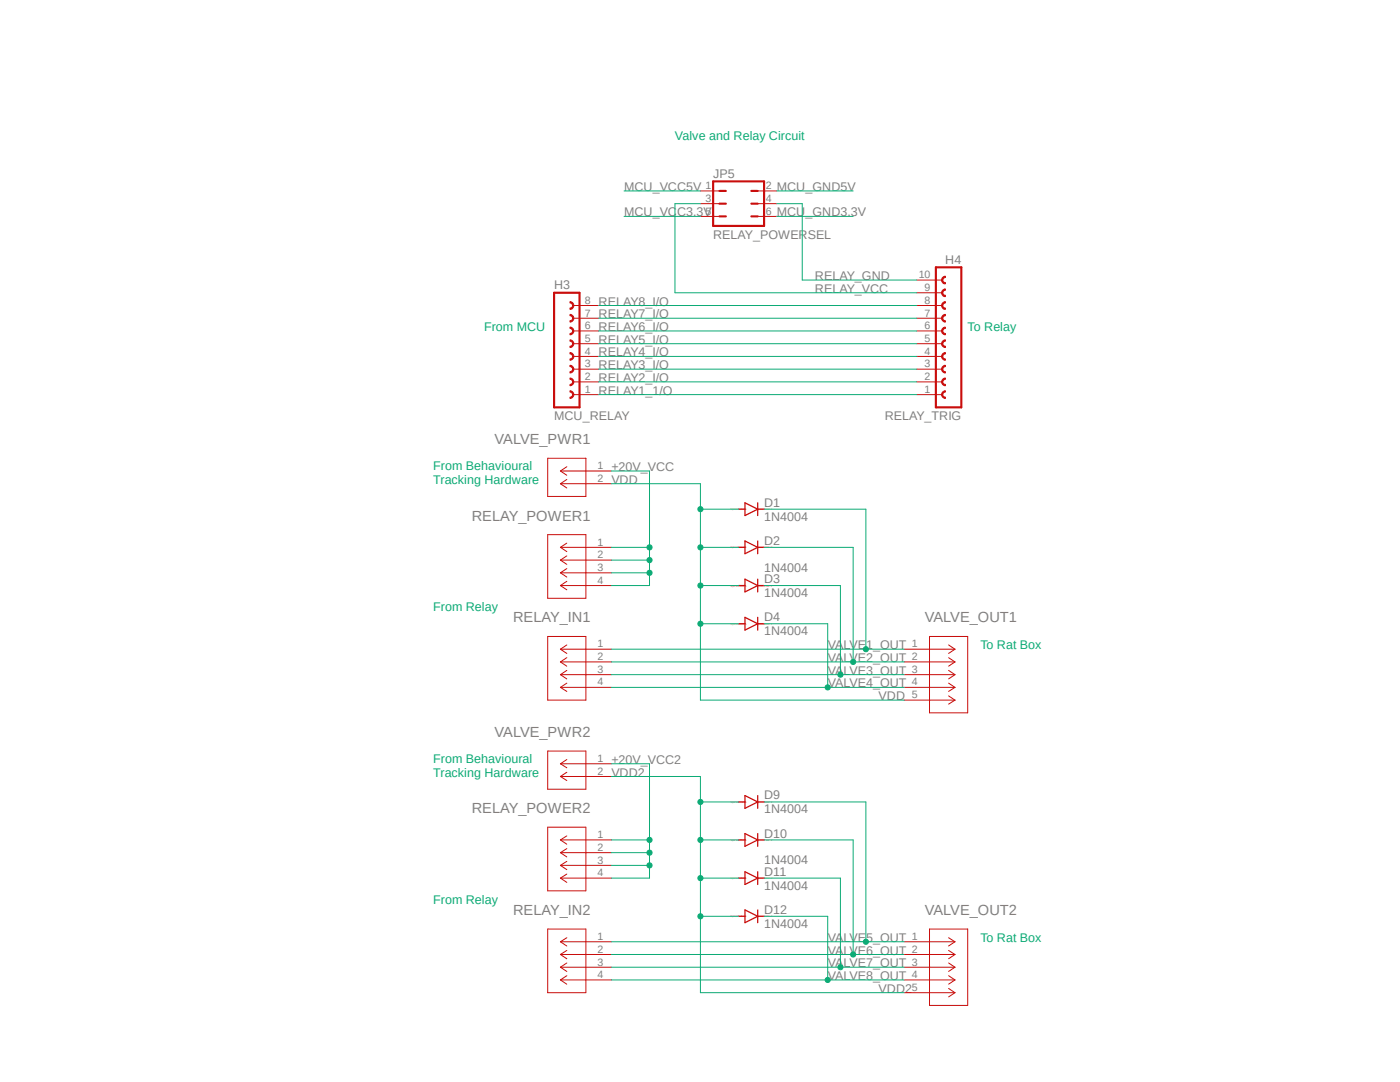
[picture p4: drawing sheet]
<svg xmlns="http://www.w3.org/2000/svg" width="279mm" height="216mm" viewBox="0 0 279 216" stroke-linecap="round" stroke-linejoin="round" font-family="sans-serif">
<defs><g id="words">
<g font-size="2.9" fill="#808080">
<text x="98.7" y="88.7">VALVE_PWR1</text>
<text x="94.1" y="103.9">RELAY_POWER1</text>
<text x="102.4" y="124.2">RELAY_IN1</text>
<text x="184.6" y="124.2">VALVE_OUT1</text>
<text x="98.7" y="147.1">VALVE_PWR2</text>
<text x="94.1" y="162.3">RELAY_POWER2</text>
<text x="102.4" y="182.6">RELAY_IN2</text>
<text x="184.6" y="182.6">VALVE_OUT2</text>
</g>
<g font-size="2.5" fill="#0dab76">
<text x="134.7" y="28">Valve and Relay Circuit</text>
<text x="96.6" y="66">From MCU</text>
<text x="193.1" y="66">To Relay</text>
<text x="86.4" y="93.9">From Behavioural</text>
<text x="86.4" y="96.5">Tracking Hardware</text>
<text x="86.4" y="121.9">From Relay</text>
<text x="195.7" y="129.5">To Rat Box</text>
<text x="86.4" y="152.3">From Behavioural</text>
<text x="86.4" y="154.9">Tracking Hardware</text>
<text x="86.4" y="180.3">From Relay</text>
<text x="195.7" y="187.9">To Rat Box</text>
</g>
<g font-size="2.5" fill="#808080">
<text x="142.3" y="35.6">JP5</text>
<text x="124.5" y="38.1">MCU_VCC5V</text>
<text x="155" y="38.1">MCU_GND5V</text>
<text x="124.5" y="43.2">MCU_VCC3.3V</text>
<text x="142.3" y="47.6">RELAY_POWERSEL</text>
<text x="155" y="43.2">MCU_GND3.3V</text>
<text x="188.6" y="52.6">H4</text>
<text x="110.6" y="57.7">H3</text>
<text x="162.6" y="58.4">RELAY_VCC</text>
<text x="162.6" y="55.9">RELAY_GND</text>
<text x="119.5" y="63.5">RELAY7_I/O</text>
<text x="119.5" y="61">RELAY8_I/O</text>
<text x="119.5" y="71.1">RELAY4_I/O</text>
<text x="119.5" y="68.6">RELAY5_I/O</text>
<text x="119.5" y="66">RELAY6_I/O</text>
<text x="119.5" y="76.2">RELAY2_I/O</text>
<text x="119.5" y="73.7">RELAY3_I/O</text>
<text x="110.6" y="83.8">MCU_RELAY</text>
<text x="119.5" y="78.7">RELAY1_1/O</text>
<text x="176.6" y="83.8">RELAY_TRIG</text>
<text x="122" y="94">+20V_VCC</text>
<text x="122" y="96.5">VDD</text>
<text x="152.5" y="101.1">D1</text>
<text x="152.5" y="103.9">1N4004</text>
<text x="152.5" y="108.8">D2</text>
<text x="152.5" y="114.1">1N4004</text>
<text x="152.5" y="119.1">1N4004</text>
<text x="152.5" y="116.3">D3</text>
<text x="152.5" y="124">D4</text>
<text x="152.5" y="126.7">1N4004</text>
<text x="165.2" y="129.5">VALVE1_OUT</text>
<text x="165.2" y="132.1">VALVE2_OUT</text>
<text x="165.2" y="134.6">VALVE3_OUT</text>
<text x="165.2" y="137.2">VALVE4_OUT</text>
<text x="175.3" y="139.7">VDD</text>
<text x="122" y="154.9">VDD2</text>
<text x="122" y="152.4">+20V_VCC2</text>
<text x="152.5" y="159.5">D9</text>
<text x="152.5" y="162.3">1N4004</text>
<text x="152.5" y="167.1">D10</text>
<text x="152.5" y="172.5">1N4004</text>
<text x="152.5" y="177.5">1N4004</text>
<text x="152.5" y="174.8">D11</text>
<text x="152.5" y="185.2">1N4004</text>
<text x="152.5" y="182.4">D12</text>
<text x="165.2" y="187.9">VALVE5_OUT</text>
<text x="165.2" y="190.5">VALVE6_OUT</text>
<text x="165.2" y="193">VALVE7_OUT</text>
<text x="165.2" y="195.5">VALVE8_OUT</text>
<text x="175.3" y="198.1">VDD2</text>
</g>
<g font-size="2.1" fill="#808080">
<text x="140.8" y="37.8">1</text>
<text x="140.8" y="40.3">3</text>
<text x="152.8" y="37.8">2</text>
<text x="152.8" y="40.3">4</text>
<text x="140.8" y="42.8">5</text>
<text x="152.8" y="42.8">6</text>
<text x="183.3" y="55.5">10</text>
<text x="184.5" y="58.1">9</text>
<text x="116.7" y="65.7">6</text>
<text x="116.7" y="63.2">7</text>
<text x="116.7" y="60.6">8</text>
<text x="184.5" y="65.7">6</text>
<text x="184.5" y="63.2">7</text>
<text x="184.5" y="60.6">8</text>
<text x="116.7" y="70.8">4</text>
<text x="116.7" y="68.2">5</text>
<text x="184.5" y="70.8">4</text>
<text x="184.5" y="68.2">5</text>
<text x="116.7" y="75.9">2</text>
<text x="116.7" y="73.3">3</text>
<text x="184.5" y="75.9">2</text>
<text x="184.5" y="73.3">3</text>
<text x="116.7" y="78.4">1</text>
<text x="184.5" y="78.4">1</text>
<text x="119.3" y="93.6">1</text>
<text x="119.3" y="96.2">2</text>
<text x="119.3" y="108.9">1</text>
<text x="119.3" y="111.4">2</text>
<text x="119.3" y="114">3</text>
<text x="119.3" y="116.5">4</text>
<text x="119.3" y="129.2">1</text>
<text x="119.3" y="131.7">2</text>
<text x="182" y="129.2">1</text>
<text x="182" y="131.7">2</text>
<text x="119.3" y="134.2">3</text>
<text x="119.3" y="136.8">4</text>
<text x="182" y="134.2">3</text>
<text x="182" y="136.8">4</text>
<text x="182" y="139.3">5</text>
<text x="119.3" y="152">1</text>
<text x="119.3" y="154.6">2</text>
<text x="119.3" y="167.3">1</text>
<text x="119.3" y="169.8">2</text>
<text x="119.3" y="172.3">3</text>
<text x="119.3" y="174.9">4</text>
<text x="119.3" y="187.6">1</text>
<text x="119.3" y="190.1">2</text>
<text x="182" y="187.6">1</text>
<text x="182" y="190.1">2</text>
<text x="119.3" y="192.7">3</text>
<text x="119.3" y="195.2">4</text>
<text x="182" y="192.7">3</text>
<text x="182" y="195.2">4</text>
<text x="182" y="197.7">5</text>
</g>
<g font-size=".6" fill="#ffba08">
<text x="145.8" y="101.8">SpiceOrder 1</text>
<text x="150.9" y="101.8">SpiceOrder 2</text>
<text x="145.8" y="109.4">SpiceOrder 1</text>
<text x="150.9" y="109.4">SpiceOrder 2</text>
<text x="145.8" y="117.1">SpiceOrder 1</text>
<text x="150.9" y="117.1">SpiceOrder 2</text>
<text x="145.8" y="124.7">SpiceOrder 1</text>
<text x="150.9" y="124.7">SpiceOrder 2</text>
<text x="145.8" y="160.2">SpiceOrder 1</text>
<text x="150.9" y="160.2">SpiceOrder 2</text>
<text x="145.8" y="167.9">SpiceOrder 1</text>
<text x="150.9" y="167.9">SpiceOrder 2</text>
<text x="145.8" y="175.4">SpiceOrder 1</text>
<text x="150.9" y="175.4">SpiceOrder 2</text>
<text x="145.8" y="183.1">SpiceOrder 1</text>
<text x="150.9" y="183.1">SpiceOrder 2</text>
</g>
</g></defs>
<path d="M208.7 25.4l-208.8 162.6M-.1 187.9l36.1 28" fill="none" stroke="#fff" stroke-width=".2"/>
<g fill="none" stroke="#c90d0c" stroke-width=".2">
<path d="M109.3 91.4h7.6v7.7h-7.6zM111.8 94h10.2M111.8 96.5h10.2M111.8 94l1.3 .8M111.8 96.5l1.3 .9M113.1 93.1l-1.3 .9M113.1 95.7l-1.3 .8M109.3 106.7h7.6v12.7h-7.6zM111.8 109.2h10.2M111.8 111.8h10.2M111.8 114.3h10.2M111.8 116.8h10.2"/>
<path d="M111.8 109.2l1.3 .9M111.8 111.8l1.3 .8M111.8 114.3l1.3 .8M111.8 116.8l1.3 .9M113.1 108.4l-1.3 .8M113.1 110.9l-1.3 .9M113.1 113.5l-1.3 .8M113.1 116l-1.3 .8M109.3 127h7.6v12.7h-7.6zM111.8 129.5h10.2M111.8 132.1h10.2M111.8 134.6h10.2"/>
<path d="M111.8 137.2h10.2M111.8 129.5l1.3 .9M111.8 132.1l1.3 .8M111.8 134.6l1.3 .9M111.8 137.2l1.3 .8M113.1 128.7l-1.3 .8M113.1 131.2l-1.3 .9M113.1 133.8l-1.3 .8M113.1 136.3l-1.3 .9M180.4 129.5h10.2M180.4 132.1h10.2M180.4 134.6h10.2"/>
<path d="M180.4 137.2h10.2M180.4 139.7h10.2M185.5 127h7.6v15.2h-7.6zM189.3 128.7l1.3 .8M189.3 131.2l1.3 .9M189.3 133.8l1.3 .8M189.3 136.3l1.3 .9M189.3 138.9l1.3 .8M190.6 129.5l-1.3 .9M190.6 132.1l-1.3 .8M190.6 134.6l-1.3 .9M190.6 137.2l-1.3 .8"/>
<path d="M190.6 139.7l-1.3 .8"/>
</g>
<g fill="none" stroke="#c90d0c" stroke-width=".25">
<path d="M147.4 101.6h1.3M147.4 109.2h1.3M147.4 116.8h1.3M148.7 100.3l2.5 1.3-2.5 1.3zM148.7 107.9l2.5 1.3-2.5 1.3zM148.7 115.6l2.5 1.2-2.5 1.3zM151.2 100.3v2.6M151.2 107.9v2.6M151.2 115.6v2.5M151.2 101.6h1.3M151.2 109.2h1.3M151.2 116.8h1.3"/>
<path d="M147.4 124.5h1.3M148.7 123.2l2.5 1.3-2.5 1.2zM151.2 123.2v2.5M151.2 124.5h1.3"/>
</g>
<path d="M110.6 81.3h5.1" fill="none" stroke="#c90d0c" stroke-width=".42"/>
<path d="M113.7 72.9a.76 .76 0 0 1 .8 .8 .76 .76 0 0 1-.8 .7v-.2a.51 .51 0 0 0 .6-.5 .51 .51 0 0 0-.6-.5z" fill-rule="evenodd" fill="#c90d0c"/>
<path d="M113.7 72.9a.76 .76 0 0 1 .8 .8 .76 .76 0 0 1-.8 .7v-.2a.51 .51 0 0 0 .6-.5 .51 .51 0 0 0-.6-.5z" fill="none" stroke="#c90d0c" stroke-width=".2"/>
<path d="M113.7 75.4a.76 .76 0 0 1 .8 .8 .76 .76 0 0 1-.8 .8v-.3a.51 .51 0 0 0 .6-.5 .51 .51 0 0 0-.6-.5z" fill-rule="evenodd" fill="#c90d0c"/>
<path d="M113.7 75.4a.76 .76 0 0 1 .8 .8 .76 .76 0 0 1-.8 .8v-.3a.51 .51 0 0 0 .6-.5 .51 .51 0 0 0-.6-.5z" fill="none" stroke="#c90d0c" stroke-width=".2"/>
<path d="M113.7 78a.76 .76 0 0 1 .8 .7 .76 .76 0 0 1-.8 .8v-.3a.51 .51 0 0 0 .6-.5 .51 .51 0 0 0-.6-.5z" fill-rule="evenodd" fill="#c90d0c"/>
<path d="M113.7 78a.76 .76 0 0 1 .8 .7 .76 .76 0 0 1-.8 .8v-.3a.51 .51 0 0 0 .6-.5 .51 .51 0 0 0-.6-.5z" fill="none" stroke="#c90d0c" stroke-width=".2"/>
<path d="M113.7 67.8a.76 .76 0 0 1 .8 .8 .76 .76 0 0 1-.8 .7v-.2a.51 .51 0 0 0 .6-.5 .51 .51 0 0 0-.6-.5z" fill-rule="evenodd" fill="#c90d0c"/>
<path d="M113.7 67.8a.76 .76 0 0 1 .8 .8 .76 .76 0 0 1-.8 .7v-.2a.51 .51 0 0 0 .6-.5 .51 .51 0 0 0-.6-.5z" fill="none" stroke="#c90d0c" stroke-width=".2"/>
<path d="M113.7 70.4a.76 .76 0 0 1 .8 .7 .76 .76 0 0 1-.8 .8v-.3a.51 .51 0 0 0 .6-.5 .51 .51 0 0 0-.6-.5z" fill-rule="evenodd" fill="#c90d0c"/>
<path d="M113.7 70.4a.76 .76 0 0 1 .8 .7 .76 .76 0 0 1-.8 .8v-.3a.51 .51 0 0 0 .6-.5 .51 .51 0 0 0-.6-.5z" fill="none" stroke="#c90d0c" stroke-width=".2"/>
<path d="M113.7 60.2a.76 .76 0 0 1 .8 .8 .76 .76 0 0 1-.8 .7v-.2a.51 .51 0 0 0 .6-.5 .51 .51 0 0 0-.6-.5z" fill-rule="evenodd" fill="#c90d0c"/>
<path d="M113.7 60.2a.76 .76 0 0 1 .8 .8 .76 .76 0 0 1-.8 .7v-.2a.51 .51 0 0 0 .6-.5 .51 .51 0 0 0-.6-.5z" fill="none" stroke="#c90d0c" stroke-width=".2"/>
<path d="M113.7 62.7a.76 .76 0 0 1 .8 .8 .76 .76 0 0 1-.8 .8v-.3a.51 .51 0 0 0 .6-.5 .51 .51 0 0 0-.6-.5z" fill-rule="evenodd" fill="#c90d0c"/>
<path d="M113.7 62.7a.76 .76 0 0 1 .8 .8 .76 .76 0 0 1-.8 .8v-.3a.51 .51 0 0 0 .6-.5 .51 .51 0 0 0-.6-.5z" fill="none" stroke="#c90d0c" stroke-width=".2"/>
<path d="M113.7 65.3a.76 .76 0 0 1 .8 .7 .76 .76 0 0 1-.8 .8v-.3a.51 .51 0 0 0 .6-.5 .51 .51 0 0 0-.6-.5z" fill-rule="evenodd" fill="#c90d0c"/>
<path d="M113.7 65.3a.76 .76 0 0 1 .8 .7 .76 .76 0 0 1-.8 .8v-.3a.51 .51 0 0 0 .6-.5 .51 .51 0 0 0-.6-.5zM114.4 78.7h5.1M114.4 76.2h5.1M114.4 73.7h5.1M114.4 71.1h5.1M114.4 68.6h5.1M114.4 66h5.1M114.4 63.5h5.1M114.4 61h5.1" fill="none" stroke="#c90d0c" stroke-width=".2"/>
<path d="M110.6 81.3v-22.9h5.1v22.9M186.8 81.3h5.1" fill="none" stroke="#c90d0c" stroke-width=".42"/>
<path d="M188 73.2l.5-.3h.2v.3a.51 .51 0 0 0-.5 .5 .51 .51 0 0 0 .5 .5v.2a.76 .76 0 0 1-.7-1.2z" fill-rule="evenodd" fill="#c90d0c"/>
<path d="M188 73.2l.5-.3h.2v.3a.51 .51 0 0 0-.5 .5 .51 .51 0 0 0 .5 .5v.2a.76 .76 0 0 1-.7-1.2z" fill="none" stroke="#c90d0c" stroke-width=".2"/>
<path d="M188 75.8l.5-.4h.2v.3a.51 .51 0 0 0-.5 .5 .51 .51 0 0 0 .5 .5v.3a.76 .76 0 0 1-.7-1.2z" fill-rule="evenodd" fill="#c90d0c"/>
<path d="M188 75.8l.5-.4h.2v.3a.51 .51 0 0 0-.5 .5 .51 .51 0 0 0 .5 .5v.3a.76 .76 0 0 1-.7-1.2z" fill="none" stroke="#c90d0c" stroke-width=".2"/>
<path d="M188 78.3l.5-.3h.2v.2a.51 .51 0 0 0-.5 .5 .51 .51 0 0 0 .5 .5v.3a.76 .76 0 0 1-.7-1.2z" fill-rule="evenodd" fill="#c90d0c"/>
<path d="M188 78.3l.5-.3h.2v.2a.51 .51 0 0 0-.5 .5 .51 .51 0 0 0 .5 .5v.3a.76 .76 0 0 1-.7-1.2z" fill="none" stroke="#c90d0c" stroke-width=".2"/>
<path d="M188 68.2l.5-.4h.2v.3a.51 .51 0 0 0-.5 .5 .51 .51 0 0 0 .5 .5v.2a.76 .76 0 0 1-.7-1.1z" fill-rule="evenodd" fill="#c90d0c"/>
<path d="M188 68.2l.5-.4h.2v.3a.51 .51 0 0 0-.5 .5 .51 .51 0 0 0 .5 .5v.2a.76 .76 0 0 1-.7-1.1z" fill="none" stroke="#c90d0c" stroke-width=".2"/>
<path d="M188 70.7l.5-.3h.2v.2a.51 .51 0 0 0-.5 .5 .51 .51 0 0 0 .5 .5v.3a.76 .76 0 0 1-.7-1.2z" fill-rule="evenodd" fill="#c90d0c"/>
<path d="M188 70.7l.5-.3h.2v.2a.51 .51 0 0 0-.5 .5 .51 .51 0 0 0 .5 .5v.3a.76 .76 0 0 1-.7-1.2z" fill="none" stroke="#c90d0c" stroke-width=".2"/>
<path d="M188 60.5l.5-.3h.2v.3a.51 .51 0 0 0-.5 .5 .51 .51 0 0 0 .5 .5v.2a.76 .76 0 0 1-.7-1.2z" fill-rule="evenodd" fill="#c90d0c"/>
<path d="M188 60.5l.5-.3h.2v.3a.51 .51 0 0 0-.5 .5 .51 .51 0 0 0 .5 .5v.2a.76 .76 0 0 1-.7-1.2z" fill="none" stroke="#c90d0c" stroke-width=".2"/>
<path d="M188 63.1l.5-.4h.2v.3a.51 .51 0 0 0-.5 .5 .51 .51 0 0 0 .5 .5v.3a.76 .76 0 0 1-.7-1.2z" fill-rule="evenodd" fill="#c90d0c"/>
<path d="M188 63.1l.5-.4h.2v.3a.51 .51 0 0 0-.5 .5 .51 .51 0 0 0 .5 .5v.3a.76 .76 0 0 1-.7-1.2z" fill="none" stroke="#c90d0c" stroke-width=".2"/>
<path d="M188 65.6l.5-.3h.2v.2a.51 .51 0 0 0-.5 .5 .51 .51 0 0 0 .5 .5v.3a.76 .76 0 0 1-.7-1.2z" fill-rule="evenodd" fill="#c90d0c"/>
<path d="M188 65.6l.5-.3h.2v.2a.51 .51 0 0 0-.5 .5 .51 .51 0 0 0 .5 .5v.3a.76 .76 0 0 1-.7-1.2z" fill="none" stroke="#c90d0c" stroke-width=".2"/>
<path d="M186.8 81.3v-28h5.1v28" fill="none" stroke="#c90d0c" stroke-width=".42"/>
<path d="M188 55.5l.5-.4h.2v.3a.51 .51 0 0 0-.5 .5 .51 .51 0 0 0 .5 .5v.2a.76 .76 0 0 1-.7-1.1z" fill-rule="evenodd" fill="#c90d0c"/>
<path d="M188 55.5l.5-.4h.2v.3a.51 .51 0 0 0-.5 .5 .51 .51 0 0 0 .5 .5v.2a.76 .76 0 0 1-.7-1.1z" fill="none" stroke="#c90d0c" stroke-width=".2"/>
<path d="M188 58l.5-.3h.2v.2a.51 .51 0 0 0-.5 .5 .51 .51 0 0 0 .5 .5v.3a.76 .76 0 0 1-.7-1.2z" fill-rule="evenodd" fill="#c90d0c"/>
<g fill="none" stroke="#c90d0c" stroke-width=".2">
<path d="M139.8 38.1h3.8M151.2 38.1h3.8M139.8 40.6h3.8M139.8 43.2h3.8M151.2 40.6h3.8M151.2 43.2h3.8M183 58.4h5M183 55.9h5M188 58l.5-.3h.2v.2a.51 .51 0 0 0-.5 .5 .51 .51 0 0 0 .5 .5v.3a.76 .76 0 0 1-.7-1.2zM183 78.7h5M183 76.2h5M183 73.7h5"/>
<path d="M183 71.1h5M183 68.6h5M183 66h5M183 63.5h5M183 61h5M109.3 149.9h7.6v7.6h-7.6zM111.8 152.4h10.2M111.8 154.9h10.2M111.8 152.4l1.3 .8M111.8 154.9l1.3 .8M113.1 151.6l-1.3 .8M113.1 154.1l-1.3 .8"/>
<path d="M109.3 165.1h7.6v12.7h-7.6zM111.8 167.6h10.2M111.8 170.1h10.2M111.8 172.7h10.2M111.8 175.2h10.2M111.8 167.6l1.3 .8M111.8 170.1l1.3 .9M111.8 172.7l1.3 .8M111.8 175.2l1.3 .9M113.1 166.8l-1.3 .8M113.1 169.3l-1.3 .8M113.1 171.9l-1.3 .8"/>
<path d="M113.1 174.4l-1.3 .8M109.3 185.4h7.6v12.7h-7.6zM111.8 187.9h10.2M111.8 190.5h10.2M111.8 193h10.2M111.8 195.5h10.2M111.8 187.9l1.3 .9M111.8 190.5l1.3 .8M111.8 193l1.3 .8M111.8 195.5l1.3 .9M113.1 187.1l-1.3 .8M113.1 189.7l-1.3 .8"/>
<path d="M113.1 192.2l-1.3 .8M113.1 194.7l-1.3 .8M180.4 187.9h10.2M180.4 190.5h10.2M180.4 193h10.2M180.4 195.5h10.2M180.4 198.1h10.2M185.5 185.4h7.6v15.2h-7.6zM189.3 187.1l1.3 .8M189.3 189.7l1.3 .8M189.3 192.2l1.3 .8M189.3 194.7l1.3 .8"/>
<path d="M189.3 197.2l1.3 .9M190.6 187.9l-1.3 .9M190.6 190.5l-1.3 .8M190.6 193l-1.3 .8M190.6 195.5l-1.3 .9M190.6 198.1l-1.3 .8"/>
</g>
<path d="M142.3 36.2h10.2v8.9h-10.2zM143.6 38.1h1.3M149.9 38.1h1.3M143.6 40.6h1.3M143.6 43.2h1.3M149.9 40.6h1.3M149.9 43.2h1.3" fill="none" stroke="#c90d0c" stroke-width=".42"/>
<g fill="none" stroke="#c90d0c" stroke-width=".25">
<path d="M148.7 158.7l2.5 1.3-2.5 1.3zM151.2 158.7v2.6M147.4 160h1.3M147.4 167.6h1.3M147.4 175.2h1.3M148.7 166.3l2.5 1.3-2.5 1.3zM148.7 173.9l2.5 1.3-2.5 1.3zM151.2 166.3v2.6M151.2 173.9v2.6M151.2 160h1.3M151.2 167.6h1.3M151.2 175.2h1.3"/>
<path d="M147.4 182.8h1.3M148.7 181.6l2.5 1.2-2.5 1.3zM151.2 181.6v2.5M151.2 182.8h1.3"/>
</g>
<path d="M124.5 38.1h15.3M155 38.1h15.3M155 43.2h15.3M122 94h7.6v17.8M122 109.2h7.6" fill="none" stroke="#0dab76" stroke-width=".2"/>
<circle cx="129.6" cy="109.2" r=".51" fill="#0dab76"/>
<g fill="none" stroke="#0dab76" stroke-width=".2">
<path d="M122 111.8h7.6v2.5"/>
<circle cx="129.6" cy="109.2" r=".51"/>
</g>
<circle cx="129.6" cy="111.8" r=".51" fill="#0dab76"/>
<g fill="none" stroke="#0dab76" stroke-width=".2">
<path d="M122 114.3h7.6v2.5"/>
<circle cx="129.6" cy="111.8" r=".51"/>
</g>
<circle cx="129.6" cy="114.3" r=".51" fill="#0dab76"/>
<g fill="none" stroke="#0dab76" stroke-width=".2">
<path d="M122 116.8h7.6M152.5 101.6h20.3v27.9M122 129.5h58.4"/>
<circle cx="129.6" cy="114.3" r=".51"/>
</g>
<circle cx="172.8" cy="129.5" r=".51" fill="#0dab76"/>
<g fill="none" stroke="#0dab76" stroke-width=".2">
<path d="M122 96.5h17.8v12.7M139.8 101.6h7.6"/>
<circle cx="172.8" cy="129.5" r=".51"/>
</g>
<circle cx="139.8" cy="101.6" r=".51" fill="#0dab76"/>
<g fill="none" stroke="#0dab76" stroke-width=".2">
<path d="M139.8 109.2v15.3h7.6M139.8 116.8h7.6"/>
<circle cx="139.8" cy="101.6" r=".51"/>
</g>
<circle cx="139.8" cy="116.8" r=".51" fill="#0dab76"/>
<g fill="none" stroke="#0dab76" stroke-width=".2">
<path d="M139.8 109.2h7.6"/>
<circle cx="139.8" cy="116.8" r=".51"/>
</g>
<circle cx="139.8" cy="109.2" r=".51" fill="#0dab76"/>
<g fill="none" stroke="#0dab76" stroke-width=".2">
<path d="M139.8 124.5v15.2h40.6"/>
<circle cx="139.8" cy="109.2" r=".51"/>
</g>
<circle cx="139.8" cy="124.5" r=".51" fill="#0dab76"/>
<g fill="none" stroke="#0dab76" stroke-width=".2">
<path d="M152.5 109.2h17.8v22.9M122 132.1h58.4"/>
<circle cx="139.8" cy="124.5" r=".51"/>
</g>
<circle cx="170.3" cy="132.1" r=".51" fill="#0dab76"/>
<g fill="none" stroke="#0dab76" stroke-width=".2">
<path d="M152.5 116.8h15.2v17.8M122 134.6h58.4"/>
<circle cx="170.3" cy="132.1" r=".51"/>
</g>
<circle cx="167.7" cy="134.6" r=".51" fill="#0dab76"/>
<g fill="none" stroke="#0dab76" stroke-width=".2">
<path d="M122 137.2h58.4M152.5 124.5h12.7v12.7"/>
<circle cx="167.7" cy="134.6" r=".51"/>
</g>
<circle cx="165.2" cy="137.2" r=".51" fill="#0dab76"/>
<g fill="none" stroke="#0dab76" stroke-width=".2">
<path d="M124.5 43.2h15.3M139.8 40.6h-5.1v17.8h48.3M155 40.6h5.1v15.3h22.9M119.5 78.7h63.5M119.5 76.2h63.5M119.5 73.7h63.5M119.5 71.1h63.5M119.5 68.6h63.5M119.5 66h63.5M119.5 63.5h63.5M119.5 61h63.5M152.5 160h20.3v27.9"/>
<path d="M122 187.9h58.4"/>
<circle cx="165.2" cy="137.2" r=".51"/>
</g>
<circle cx="172.8" cy="187.9" r=".51" fill="#0dab76"/>
<g fill="none" stroke="#0dab76" stroke-width=".2">
<path d="M152.5 167.6h17.8v22.9M122 190.5h58.4"/>
<circle cx="172.8" cy="187.9" r=".51"/>
</g>
<circle cx="170.3" cy="190.5" r=".51" fill="#0dab76"/>
<g fill="none" stroke="#0dab76" stroke-width=".2">
<path d="M152.5 175.2h15.2v17.8M122 193h58.4"/>
<circle cx="170.3" cy="190.5" r=".51"/>
</g>
<circle cx="167.7" cy="193" r=".51" fill="#0dab76"/>
<g fill="none" stroke="#0dab76" stroke-width=".2">
<path d="M122 195.5h58.4M152.5 182.8h12.7v12.7"/>
<circle cx="167.7" cy="193" r=".51"/>
</g>
<circle cx="165.2" cy="195.5" r=".51" fill="#0dab76"/>
<g fill="none" stroke="#0dab76" stroke-width=".2">
<path d="M122 154.9h17.8v12.7M139.8 160h7.6"/>
<circle cx="165.2" cy="195.5" r=".51"/>
</g>
<circle cx="139.8" cy="160" r=".51" fill="#0dab76"/>
<g fill="none" stroke="#0dab76" stroke-width=".2">
<path d="M139.8 167.6v15.2h7.6M139.8 175.2h7.6"/>
<circle cx="139.8" cy="160" r=".51"/>
</g>
<circle cx="139.8" cy="175.2" r=".51" fill="#0dab76"/>
<g fill="none" stroke="#0dab76" stroke-width=".2">
<path d="M139.8 167.6h7.6"/>
<circle cx="139.8" cy="175.2" r=".51"/>
</g>
<circle cx="139.8" cy="167.6" r=".51" fill="#0dab76"/>
<g fill="none" stroke="#0dab76" stroke-width=".2">
<path d="M139.8 182.8v15.3h40.6"/>
<circle cx="139.8" cy="167.6" r=".51"/>
</g>
<circle cx="139.8" cy="182.8" r=".51" fill="#0dab76"/>
<g fill="none" stroke="#0dab76" stroke-width=".2">
<path d="M122 152.4h7.6v17.7M122 167.6h7.6"/>
<circle cx="139.8" cy="182.8" r=".51"/>
</g>
<circle cx="129.6" cy="167.6" r=".51" fill="#0dab76"/>
<g fill="none" stroke="#0dab76" stroke-width=".2">
<path d="M122 170.1h7.6v2.6"/>
<circle cx="129.6" cy="167.6" r=".51"/>
</g>
<circle cx="129.6" cy="170.1" r=".51" fill="#0dab76"/>
<g fill="none" stroke="#0dab76" stroke-width=".2">
<path d="M122 172.7h7.6v2.5"/>
<circle cx="129.6" cy="170.1" r=".51"/>
</g>
<circle cx="129.6" cy="172.7" r=".51" fill="#0dab76"/>
<g fill="none" stroke="#0dab76" stroke-width=".2">
<path d="M122 175.2h7.6"/>
<circle cx="129.6" cy="172.7" r=".51"/>
</g>
<use href="#words"/>
</svg>
